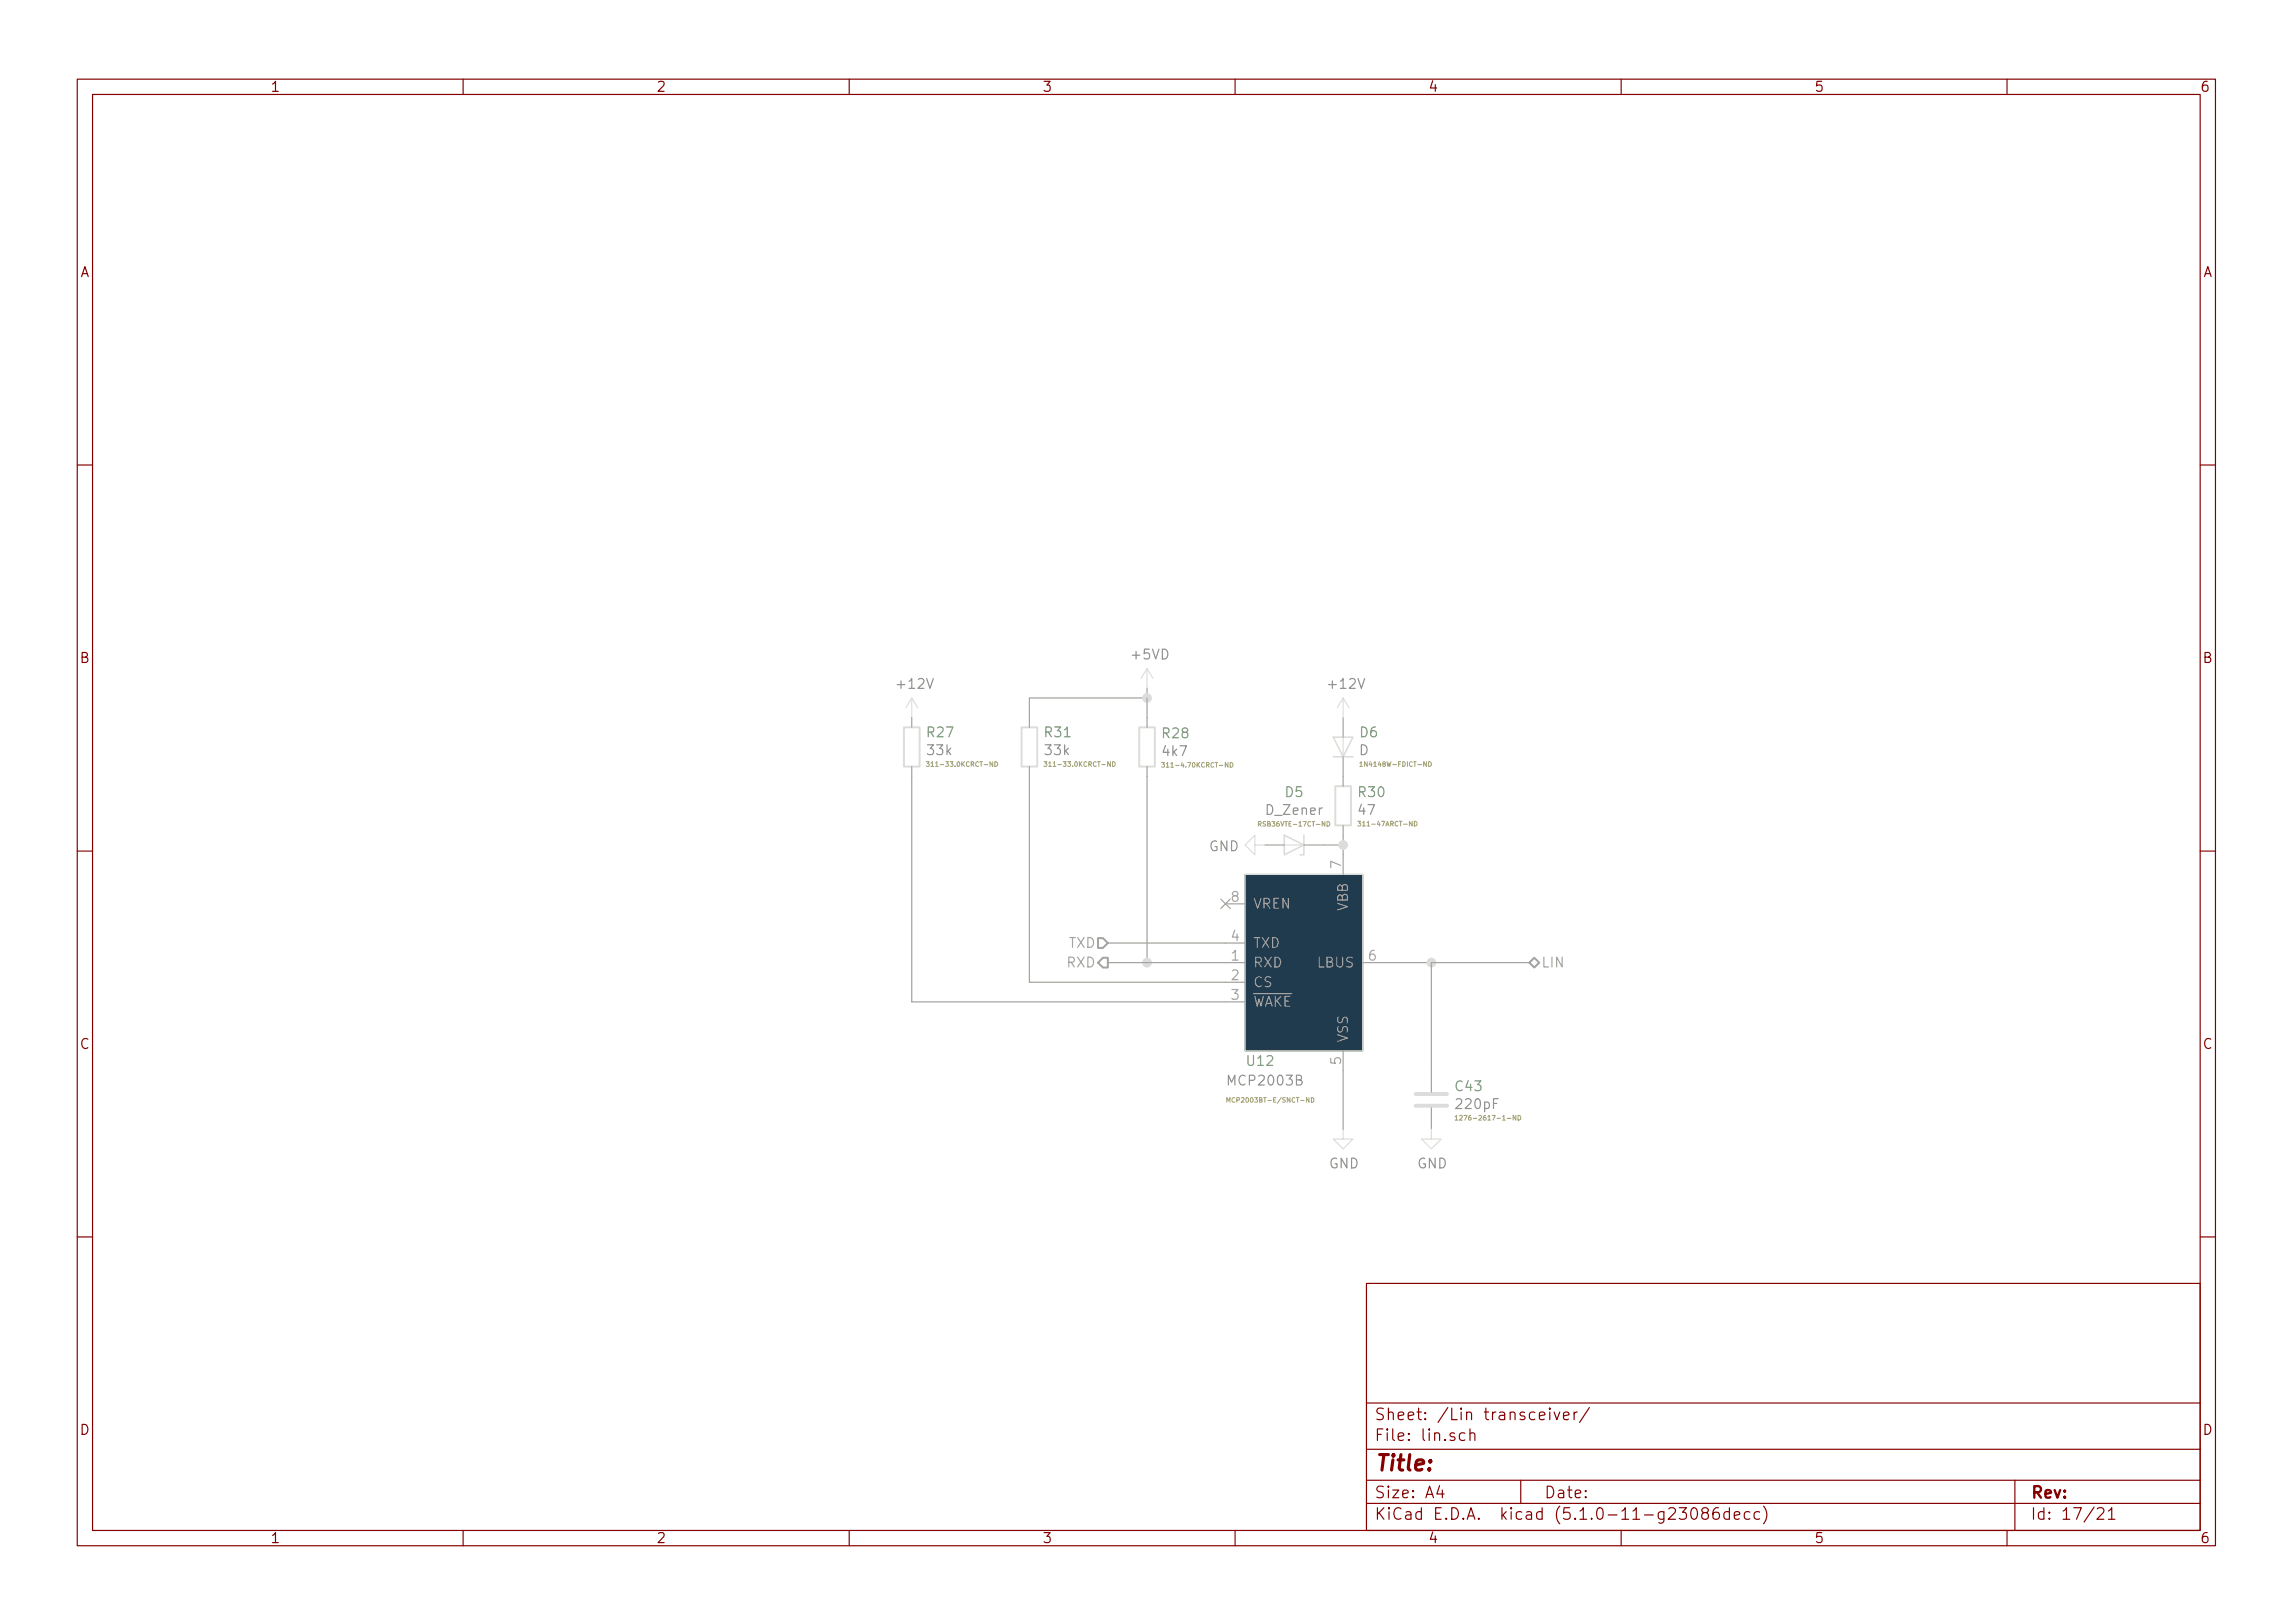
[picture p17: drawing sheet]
<svg xmlns="http://www.w3.org/2000/svg" width="297mm" height="210mm" viewBox="0 0 297 210" stroke-linecap="round" stroke-linejoin="round" font-family="sans-serif">
<defs><g id="words">
<text font-size="2.8" fill="#840000" x="178" y="190.5">Title:</text>
<g font-size="2.1" fill="#840000">
<text x="178" y="184">Sheet: /Lin transceiver/</text>
<text x="178" y="186.7">File: lin.sch</text>
<text x="178" y="196.9">KiCad E.D.A. kicad (5.1.0-11-g23086decc)</text>
<text x="178" y="194.1">Size: A4</text>
<text x="200" y="194.1">Date:</text>
<text x="263" y="194.1">Rev:</text>
<text x="263" y="196.9">Id: 17/21</text>
</g>
<g font-size="1.8" fill="#840000">
<text x="35" y="11.9">1</text>
<text x="85" y="11.9">2</text>
<text x="135" y="11.9">3</text>
<text x="185" y="11.9">4</text>
<text x="235" y="11.9">5</text>
<text x="285" y="11.9">6</text>
<text x="10.4" y="35.9">A</text>
<text x="285.4" y="35.9">A</text>
<text x="10.4" y="85.9">B</text>
<text x="285.4" y="85.9">B</text>
<text x="10.4" y="135.9">C</text>
<text x="285.4" y="135.9">C</text>
<text x="10.4" y="185.9">D</text>
<text x="285.4" y="185.9">D</text>
<text x="35" y="199.9">1</text>
<text x="85" y="199.9">2</text>
<text x="135" y="199.9">3</text>
<text x="185" y="199.9">4</text>
<text x="235" y="199.9">5</text>
<text x="285" y="199.9">6</text>
</g>
<g font-size="1.8" fill="#8b8b8b">
<text x="116.4" y="89.2">+12V</text>
<text x="146.7" y="85.4">+5VD</text>
<text x="172.3" y="89.2">+12V</text>
<text x="120.2" y="97.8">33k</text>
<text x="135.5" y="97.8">33k</text>
<text x="150.7" y="98">4k7</text>
<text x="176.1" y="97.8">D</text>
<text x="164.1" y="105.6">D_Zener</text>
<text x="176.1" y="105.6">47</text>
<text x="156.6" y="110.3">GND</text>
<text x="159.3" y="140.6">MCP2003B</text>
<text x="188.8" y="143.7">220pF</text>
<text x="172.2" y="151.4">GND</text>
<text x="183.6" y="151.4">GND</text>
</g>
<g font-size="1.8" fill="#6da06d">
<text x="120.2" y="95.5">R27</text>
<text x="135.4" y="95.5">R31</text>
<text x="150.6" y="95.7">R28</text>
<text x="176.2" y="95.5">D6</text>
<text x="166.5" y="103.3">D5</text>
<text x="176" y="103.3">R30</text>
<text x="161.6" y="138.1">U12</text>
<text x="188.6" y="141.4">C43</text>
</g>
<g font-size="1.8" fill="#a0a0a0">
<text x="173.7" y="112.5" transform="rotate(-90 173.7 112.5)">7</text>
<text x="159.5" y="116.8">8</text>
<text x="162.3" y="117.7">VREN</text>
<text x="174.6" y="118" transform="rotate(-90 174.6 118)">VBB</text>
<text x="138.3" y="125.3">RXD</text>
<text x="138.5" y="122.8">TXD</text>
<text x="159.5" y="124.5">1</text>
<text x="159.5" y="121.9">4</text>
<text x="162.3" y="125.3">RXD</text>
<text x="162.3" y="122.8">TXD</text>
<text x="170.7" y="125.3">LBUS</text>
<text x="177.3" y="124.5">6</text>
<text x="199.6" y="125.3">LIN</text>
<text x="159.5" y="127">2</text>
<text x="159.5" y="129.5">3</text>
<text x="162.3" y="127.9">CS</text>
<text x="162.3" y="130.4">WAKE</text>
<text x="173.7" y="137.9" transform="rotate(-90 173.7 137.9)">5</text>
<text x="174.6" y="135.1" transform="rotate(-90 174.6 135.1)">VSS</text>
</g>
<g font-size=".8" fill="#a09d6b">
<text x="120.7" y="99.3">311-33.0KCRCT-ND</text>
<text x="136" y="99.3">311-33.0KCRCT-ND</text>
<text x="151.2" y="99.4">311-4.70KCRCT-ND</text>
<text x="176.8" y="99.3">1N4148W-FDICT-ND</text>
<text x="163.5" y="107.1">RSB36VTE-17CT-ND</text>
<text x="176.5" y="107.1">311-47ARCT-ND</text>
<text x="159.7" y="142.8">MCP2003BT-E/SNCT-ND</text>
<text x="189.6" y="145.2">1276-2617-1-ND</text>
</g>
</g></defs>
<g fill="none" stroke="#840000" stroke-width=".15">
<path d="M10 10.3h277v189.9h-277zM12 12.2h273v186.1h-273zM60 10.3v1.9M110 10.3v1.9M160 10.3v1.9M210 10.3v1.9M260 10.3v1.9M10 60.2h2M285 60.2h2M10 110.3h2M285 110.3h2M10 160.2h2"/>
<path d="M177 166.3h108v32h-108zM285 160.2h2M60 198.3v1.9M110 198.3v1.9M160 198.3v1.9M177 194.8h108M177 191.8h108M177 187.8h108M177 181.8h108M186.5 192.5l-.4 1h1M186.8 193v1M189.8 185.7l-.5-.1-.2 .3v.6l.2 .1 .5-.1"/>
<path d="M190.4 185.7a.38 .38 0 0 1 .7 .1v.8M190.4 185.1v1.5M197 191.8v3M199.4 183.4l.7-.1v-.3l-.5-.1-.2 .2 .1 .7 .1 .1 .5-.1M200.8 182.4l-.1 .1 .1 .1v-.1v-.1v.2M200.8 182.9v1M201.3 182.9l.4 1 .4-1M202.5 183.4l.8-.1-.1-.3-.4-.1-.3 .2 .1 .7 .2 .1 .4-.1M203.9 182.9v1M204.3 182.9l-.3 .2-.1 .1M205.9 182.3l-1.3 2M210 198.3v1.9"/>
<path d="M219.2 195.5a.35 .35 0 0 1 .3-.2 .35 .35 0 0 1 .3 .3 .77 .77 0 0 1-.4 1.2 .9 .9 0 0 1-.2-1.3zM220.8 196l-.3-.2-.1-.2a.47 .47 0 0 1 .6-.3l.3 .3-.1 .2-.6 .2a.48 .48 0 0 0-.1 .7 .51 .51 0 0 0 .7 0 .48 .48 0 0 0-.2-.7M222.6 195.3a.59 .59 0 0 0-.7 .7v.7a.51 .51 0 0 0 .8 0 .61 .61 0 0 0-.1-.7 .57 .57 0 0 0-.7 0v.2M224 195.9a.48 .48 0 0 0-.6 .1l-.1 .1 .1 .6a.48 .48 0 0 0 .6 0M224 195.3v1.5M224.7 196.3l.7-.1-.1-.3-.4-.1-.2 .2v.7l.2 .1 .4-.1M226.7 195.9a.48 .48 0 0 0-.7 .1v.1v.6a.48 .48 0 0 0 .7 0M227.9 195.9a.5 .5 0 0 0-.6 .1l-.1 .5a.47 .47 0 0 0 .6 .3l.1-.1M228.4 195.1a1.71 1.71 0 0 1 0 2.3M260 198.3v1.9M261 191.8v6.5M271.7 195.5l.2-.2 .5 .1a.4 .4 0 0 1 .1 .6l-.9 .8h.9"/>
<path d="M273.1 195.8l.5-.5v1.5M273.1 196.8h.9"/>
</g>
<path d="M161.3 113.3h15.2v22.8h-15.2z" fill="#203b4d" stroke="#203b4d" stroke-width=".13"/>
<g fill="none" stroke="#dcdcdc" stroke-width=".15">
<path d="M118.1 90.4l-.8 1.3M118.1 90.4v2.6M118.1 90.4l.8 1.3M148.6 86.6l-.8 1.3M148.6 86.6v2.5M148.6 86.6l.8 1.3M174 90.4v2.6M174 95.5v2.5M174 90.4l-.8 1.3M174 90.4l.8 1.3M161.3 113.3h15.2v22.8h-15.2zM162.6 109.5v-1.3l-1.3 1.3 1.3 1.2v-1.2h1.2"/>
<path d="M166.4 109.5h2.5M174 146.3v1.3h1.3l-1.3 1.2-1.3-1.2h1.3M185.4 146.3v1.3h1.3l-1.3 1.2-1.3-1.2h1.3"/>
</g>
<g fill="none" stroke="#a0a0a0" stroke-width=".15">
<path d="M118.1 99.3v30.5h43.2M118.1 93v1.2M133.3 99.3v27.9h28M148.6 89.1v5.1M148.6 99.3v25.4M148.6 90.4h-15.3v3.8M174 93v2.5M174 98v3.8M158.1 116.5l1.3 1.2M158.7 117.1h2.6M159.4 116.5l-1.3 1.2M163.8 109.5h2.6"/>
<path d="M168.9 109.5h5.1M174 106.9v6.4M143.5 124.7h17.8M143.5 122.2h17.8M174 136.1v10.2M176.5 124.7h21.6M185.4 124.7v16.8M185.4 143.5v2.8"/>
</g>
<g fill="none" stroke="#a09d6b" stroke-width=".13">
<path d="M120 98.7h.4l-.2 .2 .1 .1v.2h-.3M128.9 98.7a.31 .31 0 0 1 .3 .3 .31 .31 0 0 1-.3 .3zM135.2 98.7h.4l-.2 .2 .2 .1v.2h-.4M144.1 98.7a.31 .31 0 0 1 .4 .3 .31 .31 0 0 1-.4 .3zM150.5 98.8h.4l-.3 .2 .2 .1v.2h-.3M159.4 98.8a.31 .31 0 0 1 .3 .3 .31 .31 0 0 1-.3 .3zM176.1 98.9l.2-.2v.6M176.1 99.3h.4M185.1 98.7a.31 .31 0 0 1 .3 .3 .31 .31 0 0 1-.3 .3zM163 106.8l.3-.1v-.2l-.3-.1v.6M163.2 106.8l.2 .2M171.9 106.4a.31 .31 0 0 1 .4 .3 .31 .31 0 0 1-.4 .3z"/>
<path d="M175.9 106.4h.4l-.2 .2 .2 .1v.3h-.4M183.2 106.4a.31 .31 0 0 1 .4 .3 .31 .31 0 0 1-.4 .3zM158.9 142.8v-.6l.2 .4 .2-.4v.6M169.9 142.2a.31 .31 0 0 1 .3 .3 .31 .31 0 0 1-.3 .3zM188.5 144.7l.2-.2v.6M188.5 145.1h.3M189.1 144.6l.2-.1 .1 .2-.3 .4h.3M196.4 144.5v.6l-.4-.6v.6M196.6 144.5a.31 .31 0 0 1 .4 .3 .31 .31 0 0 1-.4 .3z"/>
</g>
<path d="M117.1 94.2h2v5.1h-2zM132.3 94.2h2.1v5.1h-2.1zM147.6 94.2h2v5.1h-2zM173 101.8h2v5.1h-2z" fill="none" stroke="#dcdcdc" stroke-width=".25"/>
<path d="M172.7 95.5h2.6l-1.3 2.5zM172.7 98h2.6M166.4 108.2l2.5 1.3-2.5 1.2zM168.9 108.2v2.5h-.5" fill="none" stroke="#dcdcdc" stroke-width=".2"/>
<g fill="#dcdcdc" stroke="#dcdcdc" stroke-width=".25">
<circle cx="185.4" cy="124.7" r=".51"/>
<circle cx="174" cy="109.5" r=".51"/>
<circle cx="148.6" cy="124.7" r=".51"/>
<circle cx="148.6" cy="90.4" r=".51"/>
</g>
<path d="M183.4 143.3h4.1M183.4 141.7h4.1" fill="none" stroke="#dcdcdc" stroke-width=".51"/>
<path d="M142.2 121.5h.7l.6 .7-.6 .6h-.7zM142.9 124.1h.6v1.2h-.6l-.7-.6zM198.1 124.7l.7-.6 .6 .6-.6 .6z" fill="none" stroke="#a0a0a0" stroke-width=".25"/>
<use href="#words"/>
</svg>
